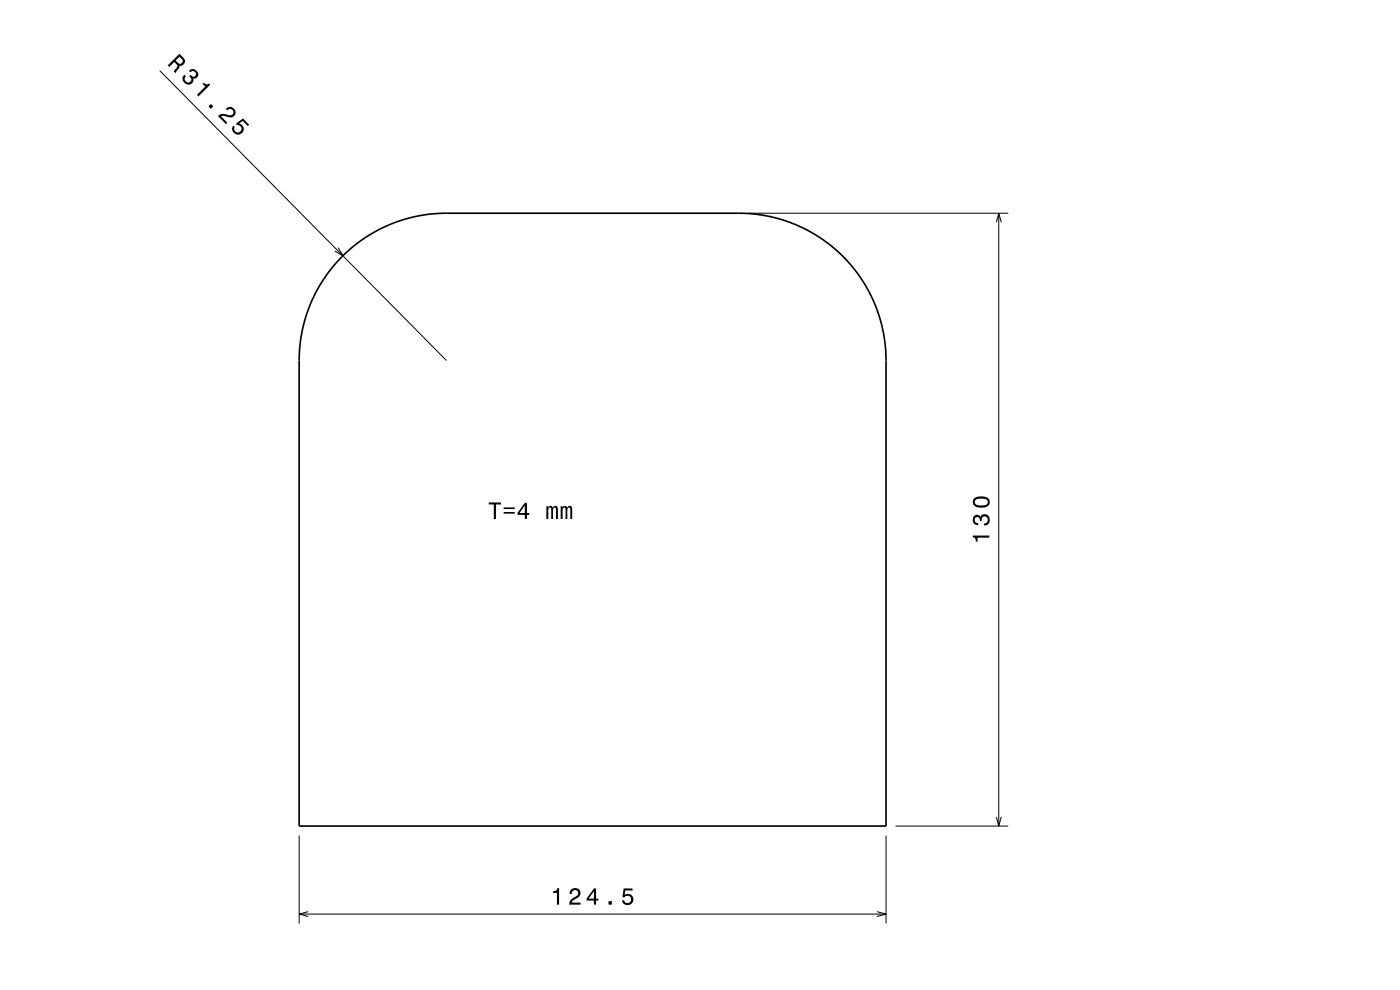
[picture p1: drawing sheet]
<svg xmlns="http://www.w3.org/2000/svg" width="297mm" height="210mm" viewBox="0 0 297 210" stroke-linecap="round" stroke-linejoin="round" font-family="sans-serif">
<path d="M33.9 15l60.8 61.5M71.7 52.5l1 1.8-1.7-1M158.7 45.2h55.2M211.4 47.2l.5-2 .5 2M211.9 45.2v130M63.5 177.2v18.7M188 177.2v18.7M190 175.2h23.9M211.4 173.3l.5 1.9 .5-1.9M63.5 193.9h124.5M65.4 193.4l-1.9 .5 1.9 .5M186 193.4l2 .5-2 .5" fill="none" stroke="#000" stroke-width=".21"/>
<path d="M72.7 54.3l1.8-1.6 2.4-1.9 2.3-1.4 2.2-1.2 2.8-1.1 2.4-.8 4.9-.9 3-.2h62.6l2.9 .2 3 .5 3.2 .8 2.8 1 2.9 1.5 2.7 1.7 2.6 2 2.2 2 1.8 2.1 1.6 2.2 1.4 2.4 1.2 2.5 .9 2.3 .8 2.6 .5 2.5 .3 2.7 .1 101h-124.5l.1-101.1 .3-2.9 .6-2.7 .7-2.4 1.1-2.6 1.2-2.4 1.6-2.5 1.9-2.4z" fill="none" stroke="#000" stroke-width=".35"/>
<g fill="#000">
<path d="M35.6 13.9l.3 .3 1.1-1a.84 .84 0 0 1 .4 1.2l-.5 .7 .3 .4 .9-1.2-.1-.4a.97 .97 0 0 0 1.1-.5 .97 .97 0 0 0-.2-1.2l-.8-.8zM37.3 12.9l.8-.9a1.08 1.08 0 0 1 .6 1.1 .6 .6 0 0 1-.5 .4 .6 .6 0 0 1-.5-.3z" fill-rule="evenodd"/>
<path d="M39.1 15.9a1.18 1.18 0 0 0 .2 1.9 1.18 1.18 0 0 0 1.7-.9v-.3a.9 .9 0 0 0 1-.5 .9 .9 0 0 0-.3-1.1 1.04 1.04 0 0 0-1.6 0l.3 .3a.62 .62 0 0 1 .8-.3 .62 .62 0 0 1 .3 .8 .62 .62 0 0 1-.7 .4l-.4-.3-.2 .3a.72 .72 0 0 1 .3 .9 .72 .72 0 0 1-1 .4 .72 .72 0 0 1-.3-1l.2-.3zM43 17.8l.6 .6-1.8 1.7 .3 .3 2.5-2.4-.2-.3a.77 .77 0 0 1-1.2-.2zM44.2 22.6l.5 .5 .6-.5-.5-.5zM46.2 24.6l1.7 1.7 .3-.3-1.3-1.3a2.21 2.21 0 0 1 1.9 .2 1.14 1.14 0 0 0 1-1.6 1.14 1.14 0 0 0-1.9-.2l.3 .3a.71 .71 0 0 1 1-.2 .71 .71 0 0 1 .2 1 .71 .71 0 0 1-.9 .2 2.07 2.07 0 0 0-2.3 .2zM49.5 26.6a1.21 1.21 0 0 0 .3 1.8 1.21 1.21 0 0 0 1.7-.5 1.21 1.21 0 0 0-.8-1.7l.8-.5 1.1 1 .3-.2-1.4-1.4-1.5 1.1 .3 .3a.79 .79 0 0 1 1 .7 .79 .79 0 0 1-.8 .9 .79 .79 0 0 1-.8-.9l.1-.2z" fill-rule="evenodd"/>
<path d="M103.7 106.6v.4h1.1v3.1h.4v-3.1h1.1v-.4zM106.8 108.6v.4h2.4v-.4zM106.8 107.6v.4h2.4v-.4zM111.3 106.7l-1.5 2.1v.4h1.5v.9h.5v-.9h.5v-.4h-.5v-2.1zM111.3 107.2v1.6h-1.1zM115.9 107.4v2.7h.4v-1.8l.2-.6h.3l.1 .3v2.1h.4l.1-2.1 .3-.4 .2 .2 .1 .4v1.9h.4v-1.9a.69 .69 0 0 0-.6-.9l-.5 .4-.2-.3-.3-.1-.5 .4v-.3zM118.9 107.4v2.7h.5v-2.1l.2-.3h.2l.2 .3v2.1h.4v-2.1l.3-.4 .2 .2 .1 .4v1.9h.4v-1.9a.69 .69 0 0 0-.5-.9l-.6 .4-.2-.3-.3-.1-.5 .4v-.3z" fill-rule="evenodd"/>
<path d="M206.4 113.6v.3a.77 .77 0 0 1 .6 1h.4v-.8h2.5v-.5zM206.6 109.5a1.17 1.17 0 0 0-.2 1.2 1.17 1.17 0 0 0 1.1 .7v-.4a.62 .62 0 0 1-.8-.4 .62 .62 0 0 1 .3-.8 .62 .62 0 0 1 .8 .3l.1 .4h.4a.72 .72 0 0 1 .4-.9 .72 .72 0 0 1 .9 .5 .72 .72 0 0 1-.5 .9h-.3v.5a1.18 1.18 0 0 0 1.2-1.5 1.18 1.18 0 0 0-1.9-.6l-.1 .2a.86 .86 0 0 0-1.4-.1zM206.8 105.6a1.13 1.13 0 0 0-.4 1.2 1.13 1.13 0 0 0 1 .8 2.27 2.27 0 0 0 2.5-.6 1.14 1.14 0 0 0-.9-1.6 2.86 2.86 0 0 0-2.2 .2zM206.9 106.2a2.38 2.38 0 0 1 2.6 0v.6a2.37 2.37 0 0 1-2.6 0z" fill-rule="evenodd"/>
<path d="M117.3 189v.4h.9v2.5h.4v-3.5h-.3a.77 .77 0 0 1-1 .6zM121.1 188.7l-.3 .9h.5a.7 .7 0 0 1 .5-.8 .7 .7 0 0 1 .9 .5 .7 .7 0 0 1-.5 .9 1.8 1.8 0 0 0-1.5 1.7h2.5v-.4h-1.9a2.23 2.23 0 0 1 1.4-1.2 1.13 1.13 0 0 0 .1-1.7 1.13 1.13 0 0 0-1.7 .1zM126 188.5l-1.5 2.1v.4h1.5v.9h.4v-.9h.5v-.4h-.5v-2.1zM126 189.1v1.5h-1.1zM129.1 191.1v.8h.7v-.8zM132.3 188.5l-.3 1.8h.4a.79 .79 0 0 1 1.2-.2 .79 .79 0 0 1 .1 1.2 .79 .79 0 0 1-1.2-.1l-.1-.2h-.5a1.21 1.21 0 0 0 1.5 1 1.21 1.21 0 0 0 .9-1.6 1.21 1.21 0 0 0-1.8-.6l.2-.9h1.5v-.4z" fill-rule="evenodd"/>
</g>
</svg>
